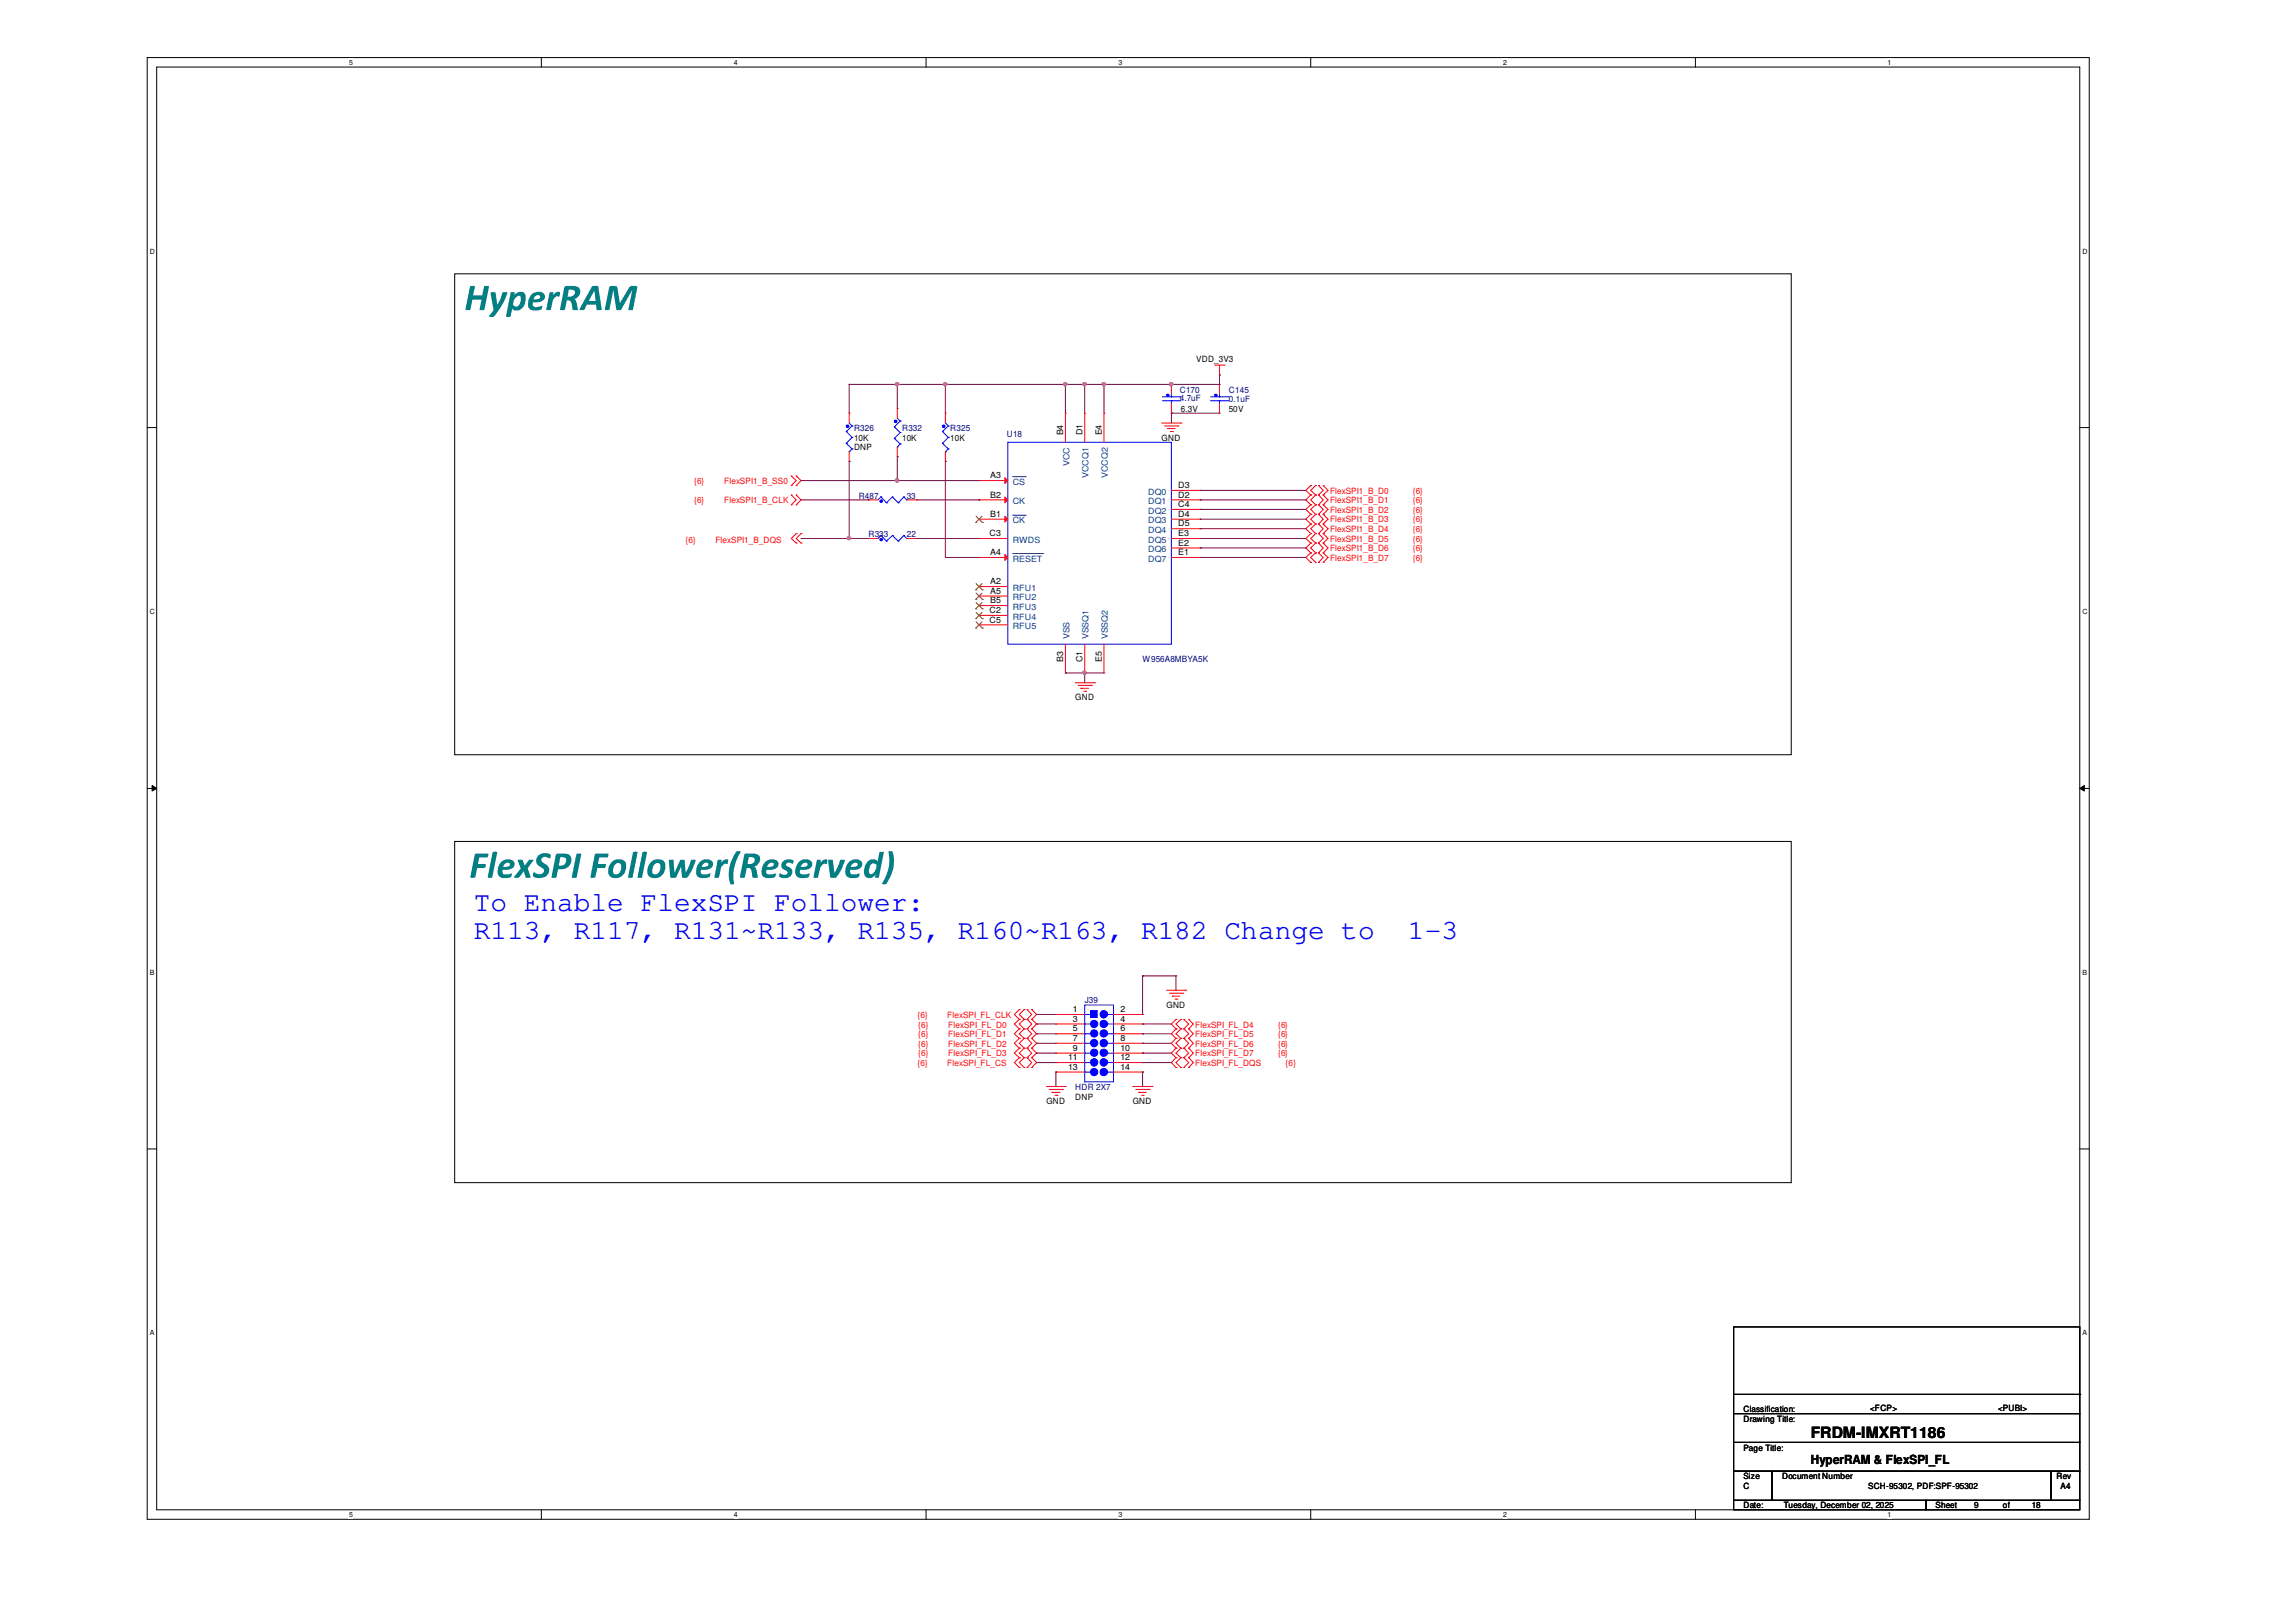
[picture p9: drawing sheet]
<svg xmlns="http://www.w3.org/2000/svg" width="297mm" height="210mm" viewBox="0 0 297 210" stroke-linecap="round" stroke-linejoin="round" font-family="sans-serif">
<defs><g id="words">
<g font-size="3.6" fill="#00f">
<text x="61.3" y="117.9">To Enable FlexSPI Follower:</text>
<text x="61.3" y="121.5">R113, R117, R131~R133, R135, R160~R163, R182 Change to</text>
<text x="182.2" y="121.5">1-3</text>
</g>
<text font-size="2" x="234.4" y="186">FRDM-IMXRT1186</text>
<text font-size="1.6" x="234.4" y="189.4">HyperRAM &amp; FlexSPI_FL</text>
<g font-size="1.1">
<text x="154.8" y="46.8">VDD_3V3</text>
<text x="152.8" y="53.3">6.3V</text>
<text x="159" y="53.3">50V</text>
<text x="110.5" y="57">10K</text>
<text x="110.5" y="58.3">DNP</text>
<text x="116.8" y="57">10K</text>
<text x="123" y="57">10K</text>
<text x="137.6" y="56.3" transform="rotate(-90 137.6 56.3)">B4</text>
<text x="140.1" y="56.3" transform="rotate(-90 140.1 56.3)">D1</text>
<text x="142.6" y="56.3" transform="rotate(-90 142.6 56.3)">E4</text>
<text x="150.3" y="57">GND</text>
<text x="128.1" y="64.4">B2</text>
<text x="128.1" y="61.9">A3</text>
<text x="152.5" y="64.4">D2</text>
<text x="152.5" y="63.2">D3</text>
<text x="152.5" y="65.6">C4</text>
<text x="128.1" y="69.4">C3</text>
<text x="128.1" y="71.8">A4</text>
<text x="128.1" y="66.9">B1</text>
<text x="152.5" y="69.4">E3</text>
<text x="152.5" y="70.6">E2</text>
<text x="152.5" y="71.8">E1</text>
<text x="152.5" y="66.9">D4</text>
<text x="152.5" y="68.1">D5</text>
<text x="128.1" y="76.8">A5</text>
<text x="128.1" y="75.6">A2</text>
<text x="128.1" y="80.6">C5</text>
<text x="128.1" y="79.3">C2</text>
<text x="128.1" y="78.1">B5</text>
<text x="137.6" y="85.6" transform="rotate(-90 137.6 85.6)">B3</text>
<text x="140.1" y="85.7" transform="rotate(-90 140.1 85.7)">C1</text>
<text x="142.6" y="85.6" transform="rotate(-90 142.6 85.6)">E5</text>
<text x="139.2" y="90.6">GND</text>
<text x="138.9" y="131">1</text>
<text x="145" y="131">2</text>
<text x="151" y="130.5">GND</text>
<text x="138.2" y="137.2">11</text>
<text x="138.9" y="132.2">3</text>
<text x="138.9" y="133.5">5</text>
<text x="138.9" y="134.7">7</text>
<text x="138.9" y="136">9</text>
<text x="145" y="132.2">4</text>
<text x="145" y="133.5">6</text>
<text x="145" y="134.7">8</text>
<text x="145" y="136">10</text>
<text x="145" y="137.2">12</text>
<text x="135.4" y="142.9">GND</text>
<text x="138.2" y="138.4">13</text>
<text x="139.2" y="142.3">DNP</text>
<text x="145" y="138.4">14</text>
<text x="146.6" y="142.9">GND</text>
<text x="225.6" y="184">Drawing Title:</text>
<text x="225.6" y="182.8">Classification:</text>
<text x="242" y="182.6">&lt;FCP&gt;</text>
<text x="258.6" y="182.6">&lt;PUBI&gt;</text>
<text x="225.6" y="191.4">Size</text>
<text x="225.6" y="187.7">Page Title:</text>
<text x="230.6" y="191.4">Document Number</text>
<text x="266.2" y="191.4">Rev</text>
<text x="225.6" y="195.2">Date:</text>
<text x="225.6" y="192.7">C</text>
<text x="230.8" y="195.2">Tuesday, December 02, 2025</text>
<text x="241.8" y="192.7">SCH-95302, PDF:SPF-95302</text>
<text x="250.5" y="195.2">Sheet</text>
<text x="255.5" y="195.2">9</text>
<text x="259.2" y="195.2">of</text>
<text x="263" y="195.2">18</text>
<text x="266.7" y="192.7">A4</text>
</g>
<g font-size="1.1" fill="#000080">
<text x="152.7" y="50.8">C170</text>
<text x="152.7" y="51.9">4.7uF</text>
<text x="159" y="50.8">C145</text>
<text x="159" y="52.1">0.1uF</text>
<text x="110.5" y="55.8">R326</text>
<text x="116.8" y="55.8">R332</text>
<text x="123" y="55.8">R325</text>
<text x="130.3" y="56.5">U18</text>
<text x="111.1" y="64.5">R487</text>
<text x="117.4" y="64.5">33</text>
<text x="112.4" y="69.5">R333</text>
<text x="117.4" y="69.5">22</text>
<text x="147.9" y="85.6">W956A8MBYA5K</text>
<text x="140.4" y="129.8">J39</text>
<text x="139.2" y="141.1">HDR 2X7</text>
</g>
<g font-size="1.1" fill="#f00">
<text x="89.8" y="62.7">{6}</text>
<text x="89.8" y="65.1">{6}</text>
<text x="93.7" y="62.7">FlexSPI1_B_SS0</text>
<text x="93.7" y="65.1">FlexSPI1_B_CLK</text>
<text x="172.1" y="63.9">FlexSPI1_B_D0</text>
<text x="172.1" y="65.1">FlexSPI1_B_D1</text>
<text x="182.8" y="63.9">{6}</text>
<text x="182.8" y="65.1">{6}</text>
<text x="88.7" y="70.2">{6}</text>
<text x="92.6" y="70.2">FlexSPI1_B_DQS</text>
<text x="172.1" y="66.4">FlexSPI1_B_D2</text>
<text x="172.1" y="67.6">FlexSPI1_B_D3</text>
<text x="172.1" y="68.9">FlexSPI1_B_D4</text>
<text x="172.1" y="70.1">FlexSPI1_B_D5</text>
<text x="172.1" y="71.3">FlexSPI1_B_D6</text>
<text x="182.8" y="66.4">{6}</text>
<text x="182.8" y="67.6">{6}</text>
<text x="182.8" y="68.9">{6}</text>
<text x="182.8" y="70.1">{6}</text>
<text x="182.8" y="71.3">{6}</text>
<text x="172.1" y="72.6">FlexSPI1_B_D7</text>
<text x="182.8" y="72.6">{6}</text>
<text x="118.7" y="131.7">{6}</text>
<text x="122.6" y="131.7">FlexSPI_FL_CLK</text>
<text x="118.7" y="137.9">{6}</text>
<text x="118.8" y="133">{6}</text>
<text x="118.8" y="134.2">{6}</text>
<text x="118.8" y="135.4">{6}</text>
<text x="118.8" y="136.7">{6}</text>
<text x="122.6" y="137.9">FlexSPI_FL_CS</text>
<text x="122.7" y="133">FlexSPI_FL_D0</text>
<text x="122.7" y="134.2">FlexSPI_FL_D1</text>
<text x="122.7" y="135.4">FlexSPI_FL_D2</text>
<text x="122.7" y="136.7">FlexSPI_FL_D3</text>
<text x="154.7" y="133">FlexSPI_FL_D4</text>
<text x="154.7" y="134.2">FlexSPI_FL_D5</text>
<text x="154.7" y="135.4">FlexSPI_FL_D6</text>
<text x="154.7" y="136.7">FlexSPI_FL_D7</text>
<text x="154.7" y="137.9">FlexSPI_FL_DQS</text>
<text x="165.4" y="133">{6}</text>
<text x="165.4" y="134.2">{6}</text>
<text x="165.4" y="135.4">{6}</text>
<text x="165.4" y="136.7">{6}</text>
<text x="166.4" y="137.9">{6}</text>
</g>
<g font-size="1.1" fill="#004080">
<text x="131.1" y="65.2">CK</text>
<text x="131.1" y="62.7">CS</text>
<text x="138.4" y="60.3" transform="rotate(-90 138.4 60.3)">VCC</text>
<text x="140.9" y="61.8" transform="rotate(-90 140.9 61.8)">VCCQ1</text>
<text x="143.4" y="61.8" transform="rotate(-90 143.4 61.8)">VCCQ2</text>
<text x="148.6" y="65.2">DQ1</text>
<text x="148.6" y="64">DQ0</text>
<text x="131.1" y="70.2">RWDS</text>
<text x="131.1" y="67.7">CK</text>
<text x="148.6" y="70.2">DQ5</text>
<text x="148.6" y="71.5">DQ6</text>
<text x="148.6" y="66.5">DQ2</text>
<text x="148.6" y="67.7">DQ3</text>
<text x="148.6" y="69">DQ4</text>
<text x="131.1" y="72.7">RESET</text>
<text x="131.1" y="77.7">RFU2</text>
<text x="131.1" y="76.5">RFU1</text>
<text x="148.6" y="72.7">DQ7</text>
<text x="131.1" y="81.4">RFU5</text>
<text x="131.1" y="80.2">RFU4</text>
<text x="131.1" y="78.9">RFU3</text>
<text x="138.4" y="82.7" transform="rotate(-90 138.4 82.7)">VSS</text>
<text x="140.9" y="82.7" transform="rotate(-90 140.9 82.7)">VSSQ1</text>
<text x="143.4" y="82.7" transform="rotate(-90 143.4 82.7)">VSSQ2</text>
</g>
<g font-size=".9">
<text x="45.2" y="8.4">5</text>
<text x="95" y="8.4">4</text>
<text x="144.7" y="8.4">3</text>
<text x="194.5" y="8.4">2</text>
<text x="244.3" y="8.4">1</text>
<text x="19.4" y="32.8">D</text>
<text x="269.5" y="32.8">D</text>
<text x="19.4" y="79.5">C</text>
<text x="269.5" y="79.5">C</text>
<text x="19.4" y="126.2">B</text>
<text x="269.5" y="126.2">B</text>
<text x="19.4" y="172.8">A</text>
<text x="269.5" y="172.8">A</text>
<text x="45.2" y="196.3">5</text>
<text x="95" y="196.3">4</text>
<text x="144.7" y="196.3">3</text>
<text x="194.5" y="196.3">2</text>
<text x="244.3" y="196.3">1</text>
</g>
</g></defs>
<path d="M19 7.5h251.4v189.1h-251.4zM20.3 8.7h248.9v186.7h-248.9z" fill="none" stroke="#000" stroke-width=".13"/>
<g fill="#fff">
<path d="M45.1 7.6h.6v1h-.6z"/>
<path d="M45.1 195.5h.6v1h-.6z"/>
</g>
<path d="M70.1 7.5v1.2M70.1 195.4v1.2" fill="none" stroke="#000" stroke-width=".13"/>
<g fill="#fff">
<path d="M95 7.6h.5v1h-.5z"/>
<path d="M95 195.5h.5v1h-.5z"/>
</g>
<path d="M119.8 7.5v1.2M119.8 195.4v1.2" fill="none" stroke="#000" stroke-width=".13"/>
<g fill="#fff">
<path d="M144.7 7.6h.5v1h-.5z"/>
<path d="M144.7 195.5h.5v1h-.5z"/>
</g>
<path d="M169.6 7.5v1.2M169.6 195.4v1.2" fill="none" stroke="#000" stroke-width=".13"/>
<g fill="#fff">
<path d="M194.5 7.6h.5v1h-.5z"/>
<path d="M194.5 195.5h.5v1h-.5z"/>
</g>
<path d="M219.4 7.5v1.2M219.4 195.4v1.2" fill="none" stroke="#000" stroke-width=".13"/>
<g fill="#fff">
<path d="M244.3 7.6h.5v1h-.5z"/>
<path d="M244.3 195.5h.5v1h-.5z"/>
<path d="M19.4 32h.6v1h-.6z"/>
<path d="M269.5 32h.6v1h-.6z"/>
<path d="M19.4 78.7h.6v1h-.6z"/>
<path d="M269.5 78.7h.6v1h-.6z"/>
</g>
<path d="M19 55.3h1.3M269.2 55.3h1.2" fill="none" stroke="#000" stroke-width=".13"/>
<g fill="#fff">
<path d="M19.4 125.3h.6v1.1h-.6z"/>
<path d="M269.5 125.3h.6v1.1h-.6z"/>
</g>
<path d="M19 102h1.3M19.7 101.6l.6 .4-.6 .4zM269.2 102l.5-.4v.8zM269.2 102h1.2" fill="none" stroke="#000" stroke-width=".13"/>
<path d="M19.7 101.6l.6 .4-.6 .4zM269.2 102l.5-.4v.8z" fill="#000"/>
<g fill="#fff">
<path d="M19.4 172h.5v1h-.5z"/>
<path d="M269.5 172h.5v1h-.5z"/>
</g>
<path d="M58.8 35.4h173v62.3h-173zM58.8 108.9h173v44.1h-173zM19 148.7h1.3M269.2 148.7h1.2" fill="none" stroke="#000" stroke-width=".13"/>
<g fill="#008080">
<path d="M60.8 37.1l.7-.1-.3 1.2h1.2l.3-1.2 .6 .1-.7 3h-.5l.2-1.3h-1.2l-.2 1.3h-.7z"/>
<path d="M63.5 37.8h.6v.1l.2 1.5 .5-.7 .2-.8 .6-.1a5.8 5.8 0 0 1-1 2.2l-.7 1h-.6l.6-.9z"/>
<path d="M71.2 37.8h.4v.4a.58 .58 0 0 1 .9-.4l-.1 .3a.19 .19 0 0 1-.1 .3 .19 .19 0 0 1-.2-.1 1.08 1.08 0 0 0-.6 .8l-.2 1h-.6l.4-2.2z"/>
<path d="M78.9 37.1l.6-.1a.37 .37 0 0 1 .4 .4l.3 1.8 1.1-1.8a.51 .51 0 0 1 .5-.4h.5l.2 .2-.6 2.9h-.1h-.5l.5-2.6-1.4 2.6h-.1h-.5l-.4-2.6-.5 2.6h-.6z"/>
<path d="M61.5 110.5l1.6-.1a.33 .33 0 0 1-.1 .6h-1l-.2 .8h1a.38 .38 0 0 1-.1 .5h-.9l-.3 1.2h-.6z"/>
<path d="M63.8 110.3l.3-.1 .3 .1-.7 3.2-.5 .1z"/>
<path d="M67 111.3h.6l.3 .7 .6-.7h.1a.25 .25 0 0 1 .4 0l-.7 1.1 .4 1.1-.1 .1-.6-.1-.2-.8-.6 .9h-.7v-.1l.9-1.1z"/>
<path d="M69.7 110.7a1.08 1.08 0 0 1 1.6 0 .23 .23 0 0 1-.1 .3 .23 .23 0 0 1-.2 0 .49 .49 0 0 0-.7-.1 .49 .49 0 0 0-.2 .6l.1 .1a1.02 1.02 0 0 1 .8 .8 1.02 1.02 0 0 1-.4 1 1.22 1.22 0 0 1-1.6-.1 .26 .26 0 0 1 .1-.4 .26 .26 0 0 1 .3 .1 .6 .6 0 0 0 .7 .1 .6 .6 0 0 0 .3-.5l-.4-.4a.89 .89 0 0 1-.3-1.5z"/>
<path d="M74.6 110.5l.6-.1v.1l-.6 3-.6 .1z"/>
<path d="M77 110.5l1.7-.1a.33 .33 0 0 1-.1 .6h-1l-.2 .8h1a.38 .38 0 0 1-.2 .5h-.9l-.3 1.2h-.6z"/>
<path d="M81.9 110.3l.4-.1 .2 .1-.6 3.2-.6 .1z"/>
<path d="M83.1 110.3l.4-.1 .2 .1-.6 3.2-.6 .1z"/>
<path d="M86.6 111.3h.6l.1 1.6 .8-1.6h.5l.1 1.6 .7-1.6a.52 .52 0 0 1 .6 .1 5.8 5.8 0 0 1-1.1 2.2l-.6-.1-.2-1.4-.6 1.4a.67 .67 0 0 1-.7 0z"/>
<path d="M92.9 111.3h.5l-.1 .4a.58 .58 0 0 1 .9-.4v.2a.25 .25 0 0 1 0 .3 .25 .25 0 0 1-.3 0 1.08 1.08 0 0 0-.6 .7l-.3 1-.5 .1z"/>
<path d="M95.3 110.2h.5a6.4 6.4 0 0 0-.9 3.7l.1 .1a.27 .27 0 0 1-.1 .4 .27 .27 0 0 1-.4 0 4.6 4.6 0 0 1 .8-4.2z"/>
<path d="M101.4 111.4a.9 .9 0 0 1 1.3 .1v.1a.2 .2 0 0 1-.2 .2 .2 .2 0 0 1-.2-.2 .33 .33 0 0 0-.4 0 .33 .33 0 0 0-.1 .4v.1a.77 .77 0 0 1 .8 .8 .77 .77 0 0 1-.9 .7h-.5a.31 .31 0 0 1-.4-.2 .31 .31 0 0 1 .2-.4l.2 .1a.42 .42 0 0 0 .5 .1 .42 .42 0 0 0 .2-.4l-.2-.2a.68 .68 0 0 1-.6-.4 .68 .68 0 0 1 .3-.8z"/>
<path d="M105.8 111.3h.4v.4a.58 .58 0 0 1 .9-.4v.2a.25 .25 0 0 1-.1 .3 .25 .25 0 0 1-.3 0 1.08 1.08 0 0 0-.6 .7l-.2 1-.6 .1z"/>
<path d="M107.2 111.3h.6l.2 1.7 .6-1.2a.49 .49 0 0 1 .2-.5 .49 .49 0 0 1 .5 0 5.2 5.2 0 0 1-1.2 2.3h-.2a.27 .27 0 0 1-.5-.1l-.2-2z"/>
<path d="M115 110.2h.4a4.2 4.2 0 0 1-.8 4.2h-.4a6 6 0 0 0 .8-4.2z"/>
<path d="M66.1 37.8h.5l-.1 .4a.91 .91 0 0 1 1.4-.2 1.7 1.7 0 0 1-.8 2.2 .69 .69 0 0 1-.8-.3l-.2 1a.41 .41 0 0 1-.6 0zM66.8 38.4l-.3 .4-.1 .6a.53 .53 0 0 0 .6 .2 .53 .53 0 0 0 .4-.5v-.4a.32 .32 0 0 0-.1-.4 .32 .32 0 0 0-.5 .1z"/>
<path d="M68.9 38a1.05 1.05 0 0 1 1.6 .3 1.03 1.03 0 0 1-1.3 .8h-.2a.47 .47 0 0 0 .1 .6 .47 .47 0 0 0 .5 0h.3a.15 .15 0 0 1 .2-.1 .15 .15 0 0 1 .1 .1l-.1 .2a1.25 1.25 0 0 1-1.7-.1 1.89 1.89 0 0 1 .5-1.8zM69.3 38.4l-.3 .3a.66 .66 0 0 0 .9-.3 .39 .39 0 0 0-.6 0z"/>
<path d="M73.1 37h1a.82 .82 0 0 1 1 .5 .82 .82 0 0 1-.4 1l-.4 .2 .2 .2 .3 1.1a.62 .62 0 0 1-.7 0l-.1-.7a.53 .53 0 0 0-.6-.4l-.3 1.2h-.6zM73.6 37.5l-.2 .9a.67 .67 0 0 0 1-.7l-.2-.2z"/>
<path d="M76.6 37h.8l.5 2.9a.21 .21 0 0 1-.1 .3 .21 .21 0 0 1-.3-.1h-.3l-.1-.7h-1.2l-.3 .6-.2 .1a.27 .27 0 0 1-.4-.1zM76.9 37.6l-.7 1.3h.9z"/>
<path d="M64.9 111.5a1.06 1.06 0 0 1 1.7 .2 .9 .9 0 0 1-1.1 .9h-.5a.41 .41 0 0 0 .1 .5 .41 .41 0 0 0 .5 .1l.6-.2a.47 .47 0 0 1-.6 .6 .89 .89 0 0 1-1.2-1l.1-.5zM65.3 111.8l-.2 .4a.69 .69 0 0 0 .9-.4 .39 .39 0 0 0-.7 0z"/>
<path d="M72.1 110.5l.8-.1a.89 .89 0 0 1 1 .5 .89 .89 0 0 1-.2 1 1.49 1.49 0 0 1-1.5 .6l-.2 1-.6 .1 .5-2.9zM72.5 110.9l-.2 1.1a.78 .78 0 0 0 .9-.4 .43 .43 0 0 0 .1-.5 .43 .43 0 0 0-.5-.2z"/>
<path d="M79.1 111.6a1.28 1.28 0 0 1 1.8-.1 1.41 1.41 0 0 1-.3 1.7 1.41 1.41 0 0 1-1.6 .2 1.48 1.48 0 0 1 .1-1.8zM79.6 111.8l-.1 .2a.76 .76 0 0 0 .1 1.2 .92 .92 0 0 0 .7-1.4 .46 .46 0 0 0-.7 0z"/>
<path d="M84.2 111.6a1.28 1.28 0 0 1 1.8-.1 1.41 1.41 0 0 1-.3 1.7 1.41 1.41 0 0 1-1.7 .2 1.28 1.28 0 0 1 0-1.5zM84.7 111.8l-.2 .6a.48 .48 0 0 0-.1 .6 .48 .48 0 0 0 .6 .1 1.08 1.08 0 0 0 .4-1.4h-.4z"/>
<path d="M90.6 111.5a1.06 1.06 0 0 1 1.7 .2 1.03 1.03 0 0 1-1.4 .9h-.2a.43 .43 0 0 0 .1 .4 .43 .43 0 0 0 .5 .2l.6-.2a.4 .4 0 0 1-.1 .5 .4 .4 0 0 1-.4 .1 1.21 1.21 0 0 1-1.3-.4 1.89 1.89 0 0 1 .5-1.7zM91 111.8l-.2 .4a.73 .73 0 0 0 .9-.4 .39 .39 0 0 0-.7 0z"/>
<path d="M96.4 110.5l1-.1a.79 .79 0 0 1 .9 .5 .79 .79 0 0 1-.2 .9l-.5 .3 .2 .2 .3 1.2a.66 .66 0 0 1-.7 0l-.1-.7a.53 .53 0 0 0-.7-.5l-.2 1.2-.6 .1zM96.9 110.9l-.2 .9a.66 .66 0 0 0 1-.5 .37 .37 0 0 0-.5-.4z"/>
<path d="M99.1 111.5a1.06 1.06 0 0 1 1.6 .2 1.03 1.03 0 0 1-1.3 .9h-.2a.43 .43 0 0 0 .1 .4 .43 .43 0 0 0 .4 .2l.5-.2a.28 .28 0 0 1 .2 .4 .28 .28 0 0 1-.3 .2h-.1a1.58 1.58 0 0 1-1.3-.3 1.79 1.79 0 0 1 .4-1.8zM99.5 111.8l-.2 .4a.73 .73 0 0 0 .9-.4 .39 .39 0 0 0-.7 0z"/>
<path d="M103.5 111.5a1.06 1.06 0 0 1 1.6 .2 .9 .9 0 0 1-1.1 .9h-.5a.43 .43 0 0 0 .1 .4 .43 .43 0 0 0 .5 .2l.6-.2a.47 .47 0 0 1-.6 .6 .93 .93 0 0 1-1.2-.6 1.8 1.8 0 0 1 .6-1.5zM103.8 111.8l-.2 .4a.69 .69 0 0 0 .9-.4 .39 .39 0 0 0-.7 0z"/>
<path d="M109.9 111.5a1.06 1.06 0 0 1 1.7 .2 .9 .9 0 0 1-1.1 .9h-.5a.41 .41 0 0 0 .1 .5 .41 .41 0 0 0 .5 .1l.6-.2a.47 .47 0 0 1-.6 .6 .9 .9 0 0 1-1.2-1l.1-.5zM110.3 111.8l-.2 .4a.69 .69 0 0 0 .9-.4 .39 .39 0 0 0-.7 0z"/>
<path d="M112.3 111.5a.83 .83 0 0 1 1.3 0l.2-1.2 .1-.1 .5 .1-.7 3.3h-.5l.1-.4a.84 .84 0 0 1-1.4 .1v-.1a1.9 1.9 0 0 1 .4-1.7zM112.7 111.9l-.2 .3a.87 .87 0 0 0 .1 .9 .78 .78 0 0 0 .8-.8l.1-.3a.45 .45 0 0 0-.8-.1z"/>
</g>
<g fill="none" stroke="#f00" stroke-width=".13">
<path d="M150.3 54.7h2.5M150.7 55.1h1.7M151.1 55.5h.1M151.1 55.5h1M151.5 55.8h.2M151.7 55.8h.1M152.4 55.1h.1M152.8 54.7h.1M157.2 47.2h1.2M157.8 48.5h.1M157.8 47.2v1.3M158.4 47.2h.1"/>
<path d="M102.4 62.8h.1M102.4 61.6h.1M102.4 65.3h.1M102.4 64.1h.1M102.4 61.6l.6 .6-.6 .6M102.4 64.1l.6 .6-.6 .6M103 61.6h.1M103 62.8h.1M103 64.1h.1M103 65.3h.1M103 70.3h.1M103 69h.1"/>
<path d="M103 61.6l.7 .6-.7 .6M103 64.1l.7 .6-.7 .6M103 69l-.6 .7 .6 .6M103.7 70.3h.1M103.7 69h.1M103.7 69l-.7 .7 .7 .6M169.6 62.8h.1M169.6 64.1h.1M169.6 65.3h.1M169.6 66.5h.1M169.6 67.8h.1M169.6 69h.1"/>
<path d="M169.6 70.3h.1M169.6 71.5h.1M169.6 72.8h.1M169.6 62.8l-.6 .7 .6 .6M169.6 64.1l-.6 .6 .6 .6M169.6 65.3l-.6 .6 .6 .6M169.6 66.5l-.6 .7 .6 .6M169.6 67.8l-.6 .6 .6 .6M169.6 69l-.6 .7 .6 .6M169.6 70.3l-.6 .6 .6 .6M169.6 71.5l-.6 .6 .6 .7M170.3 64.1h.1"/>
<path d="M170.3 62.8h.1M170.3 65.3h.1M170.3 66.5h.1M170.3 67.8h.1M170.3 69h.1M170.3 70.3h.1M170.3 71.5h.1M170.3 72.8h.1M170.3 62.8l-.7 .7 .7 .6M170.3 64.1l-.7 .6 .7 .6M170.3 65.3l-.7 .6 .7 .6M170.3 66.5l-.7 .7 .7 .6"/>
<path d="M170.3 67.8l-.7 .6 .7 .6M170.3 69l-.7 .7 .7 .6M170.3 70.3l-.7 .6 .7 .6M170.3 71.5l-.7 .6 .7 .7M170.6 64.1h.1M170.6 62.8h.1M170.6 65.3h.1M170.6 66.5h.1M170.6 67.8h.1M170.6 69h.1M170.6 70.3h.1M170.6 71.5h.1"/>
<path d="M170.6 72.8h.1M170.6 62.8l.6 .7-.6 .6M170.6 64.1l.6 .6-.6 .6M170.6 65.3l.6 .6-.6 .6M170.6 66.5l.6 .7-.6 .6M170.6 67.8l.6 .6-.6 .6M170.6 69l.6 .7-.6 .6M170.6 70.3l.6 .6-.6 .6M170.6 71.5l.6 .6-.6 .7M171.2 62.8h.1M171.2 64.1h.1M171.2 65.3h.1"/>
<path d="M171.2 66.5h.1M171.2 67.8h.1M171.2 69h.1M171.2 70.3h.1M171.2 71.5h.1M171.2 72.8h.1M171.2 62.8l.7 .7-.7 .6M171.2 64.1l.7 .6-.7 .6M171.2 65.3l.7 .6-.7 .6M171.2 66.5l.7 .7-.7 .6M171.2 67.8l.7 .6-.7 .6M171.2 69l.7 .7-.7 .6"/>
<path d="M171.2 70.3l.7 .6-.7 .6M171.2 71.5l.7 .6-.7 .7M139.1 88.3h2.5M139.5 88.7h1.8M139.9 89.1h.1M139.9 89.1h1M140.3 89.5h.2M140.5 89.5h.1M141.3 88.7h.1M141.6 88.3h.1M131.9 136.9h.1M131.9 138.1h.1"/>
<path d="M131.9 130.6h.1M131.9 131.9h.1M131.9 133.1h.1M131.9 134.4h.1M131.9 135.6h.1M131.9 136.9l-.6 .6 .6 .6M131.9 130.6l-.6 .7 .6 .6M131.9 131.9l-.6 .6 .6 .6M131.9 133.1l-.6 .7 .6 .6M131.9 134.4l-.6 .6 .6 .6M131.9 135.6l-.6 .7 .6 .6M132.5 138.1h.1"/>
<path d="M132.5 136.9h.1M132.5 131.9h.1M132.5 130.6h.1M132.5 133.1h.1M132.5 134.4h.1M132.5 135.6h.1M132.5 136.9l-.6 .6 .6 .6M132.5 130.6l-.6 .7 .6 .6M132.5 131.9l-.6 .6 .6 .6M132.5 133.1l-.6 .7 .6 .6M132.5 134.4l-.6 .6 .6 .6M132.5 135.6l-.6 .7 .6 .6"/>
<path d="M132.9 138.1h.1M132.9 136.9h.1M132.9 131.9h.1M132.9 130.6h.1M132.9 133.1h.1M132.9 134.4h.1M132.9 135.6h.1M132.9 136.9l.6 .6-.6 .6M132.9 130.6l.6 .7-.6 .6M132.9 131.9l.6 .6-.6 .6M132.9 133.1l.6 .7-.6 .6M132.9 134.4l.6 .6-.6 .6"/>
<path d="M132.9 135.6l.6 .7-.6 .6M133.5 136.9h.1M133.5 138.1h.1M133.5 130.6h.1M133.5 131.9h.1M133.5 133.1h.1M133.5 134.4h.1M133.5 135.6h.1M133.5 136.9l.7 .6-.7 .6M133.5 130.6l.7 .7-.7 .6M133.5 131.9l.7 .6-.7 .6M133.5 133.1l.7 .7-.7 .6"/>
<path d="M133.5 134.4l.7 .6-.7 .6M133.5 135.6l.7 .7-.7 .6M151 128.1h2.5M151.3 128.5h1.8M151.7 128.9h.1M151.7 128.9h1M152.1 129.3h.2M152.2 131.9h.1M152.2 133.1h.1M152.2 134.4h.1M152.2 135.6h.1M152.2 136.9h.1"/>
<path d="M152.2 138.1h.1M152.2 131.9l-.6 .6 .6 .6M152.2 133.1l-.6 .7 .6 .6M152.2 134.4l-.6 .6 .6 .6M152.2 135.6l-.6 .7 .6 .6M152.2 136.9l-.6 .6 .6 .6M152.3 129.3h.1M152.8 133.1h.1M152.8 131.9h.1M152.8 134.4h.1M152.8 135.6h.1M152.8 136.9h.1"/>
<path d="M152.8 138.1h.1M152.8 131.9l-.6 .6 .6 .6M152.8 133.1l-.6 .7 .6 .6M152.8 134.4l-.6 .6 .6 .6M152.8 135.6l-.6 .7 .6 .6M152.8 136.9l-.6 .6 .6 .6M153.1 128.5h.1M153.2 133.1h.1M153.2 131.9h.1M153.2 134.4h.1M153.2 135.6h.1M153.2 136.9h.1"/>
<path d="M153.2 138.1h.1M153.2 131.9l.6 .6-.6 .6M153.2 133.1l.6 .7-.6 .6M153.2 134.4l.6 .6-.6 .6M153.2 135.6l.6 .7-.6 .6M153.2 136.9l.6 .6-.6 .6M153.5 128.1h.1M153.8 131.9h.1M153.8 133.1h.1M153.8 134.4h.1M153.8 135.6h.1M153.8 136.9h.1"/>
<path d="M153.8 138.1h.1M153.8 131.9l.6 .6-.6 .6M153.8 133.1l.6 .7-.6 .6M153.8 134.4l.6 .6-.6 .6M153.8 135.6l.6 .7-.6 .6M153.8 136.9l.6 .6-.6 .6M135.4 140.6h2.5M135.8 141h1.7M136.1 141.4h.1M136.1 141.4h1.1M136.5 141.7h.3M136.8 141.7h.1"/>
<path d="M137.5 141h.1M137.9 140.6h.1M146.6 140.6h2.5M147 141h1.7M147.4 141.4h.1M147.4 141.4h.9M147.7 141.7h.3M148 141.7h.1M148.7 141h.1M149.1 140.6h.1"/>
</g>
<path d="M224.4 171.7h44.8v11.2h-44.8zM224.4 182.9h44.8v3.7h-44.8zM224.4 186.6h44.8v3.8h-44.8zM224.4 190.4h4.9v3.7h-4.9zM224.4 194.1h24.9v1.3h-24.9zM224.4 180.4h44.8M229.3 190.4h36.1v3.7h-36.1zM249.3 194.1h19.9v1.3h-19.9zM265.4 190.4h3.8v3.7h-3.8zM269.2 180.4h.1" fill="none" stroke="#000" stroke-width=".13"/>
<path d="M115.7 55.2h.1M115.7 56.7h.1M115.7 55.2l.8 .8M115.7 56.7l.8 .7M116.1 57.8h.1M116.1 54.1l.4 .4M116.5 54.5h.1M116.5 56h.1M116.5 57.4h.1M116.5 54.5l-.8 .7M116.5 56l-.8 .7M116.5 57.4l-.4 .4" fill="none" stroke="#00f" stroke-width=".13"/>
<path d="M115.8 54.4h.2v.2h-.2z" fill-rule="evenodd" fill="#00f"/>
<path d="M115.8 54.4h.2v.2h-.2zM130.4 57.2h21.2v26.2h-21.2z" fill="none" stroke="#00f" stroke-width=".13"/>
<path d="M116.1 52.9h.1M116.1 59.1h.1M116.1 52.9v1.2M116.1 57.8v1.3" fill="none" stroke="#f00" stroke-width=".13"/>
<path d="M130 71.8l.4 .3-.4 .4z" fill="#f00"/>
<path d="M126.7 72.1h.1M126.7 69.7h.1M126.7 72.1h3.7M126.7 69.7h3.7M130 71.8l.4 .3-.4 .4z" fill="none" stroke="#f00" stroke-width=".13"/>
<path d="M131.1 71.6h3.8M134.9 71.6h.1" fill="none" stroke="#004080" stroke-width=".13"/>
<path d="M130 66.8l.4 .4-.4 .4z" fill="#f00"/>
<g fill="none" stroke="#f00" stroke-width=".13">
<path d="M126.7 67.2h.1M126.7 79.6h.1M126.7 78.4h.1M126.7 67.2h3.7M126.7 79.6h3.7M126.7 78.4h3.7M130 66.8l.4 .4-.4 .4zM151.6 69.7h3.7M151.6 70.9h3.7M151.6 72.1h3.7M155.3 69.7h.1M155.3 70.9h.1"/>
<path d="M155.3 72.1h.1M126.7 80.9h.1M126.7 80.9h3.7"/>
</g>
<g fill="none" stroke="#804000" stroke-width=".13">
<path d="M126.3 67.6h.1M126.3 78.8h.1M126.3 66.8l.8 .8M126.3 79.2l.8 .9M126.3 78l.8 .8M127.1 66.8l-.8 .8M127.1 79.2l-.8 .9M127.1 78l-.8 .8M127.1 67.6h.1M127.1 78.8h.1M126.3 81.3h.1M126.3 80.1h.1"/>
<path d="M126.3 80.5l.8 .8M127.1 80.5l-.8 .8M127.1 81.3h.1M127.1 80.1h.1"/>
</g>
<path d="M131.1 66.7h1.6M132.7 66.7h.1" fill="none" stroke="#004080" stroke-width=".13"/>
<path d="M130 64.3l.4 .4-.4 .4z" fill="#f00"/>
<path d="M137.9 53.5h.1M137.9 53.5v3.7M140.4 53.5h.1M140.4 53.5v3.7M126.7 64.7h.1M126.7 64.7h3.7M130 64.3l.4 .4-.4 .4zM137.9 87.1h.1M137.9 83.4v3.7M142.9 87.1h.1M142.9 83.4v3.7" fill="none" stroke="#f00" stroke-width=".13"/>
<path d="M130 61.8l.4 .4-.4 .4z" fill="#f00"/>
<g fill="none" stroke="#f00" stroke-width=".13">
<path d="M142.9 53.5h.1M142.9 53.5v3.7M126.7 62.2h.1M126.7 77.1h.1M126.7 75.9h.1M126.7 62.2h3.7M126.7 77.1h3.7M126.7 75.9h3.7M130 61.8l.4 .4-.4 .4zM151.6 64.7h3.7M151.6 63.5h3.7M151.6 65.9h3.7"/>
<path d="M151.6 67.2h3.7M151.6 68.4h3.7M155.3 64.7h.1M155.3 63.5h.1M155.3 65.9h.1M155.3 67.2h.1M155.3 68.4h.1M140.4 87.1h.1M140.4 83.4v3.7"/>
</g>
<path d="M131.1 61.7h1.6M132.7 61.7h.1" fill="none" stroke="#004080" stroke-width=".13"/>
<path d="M126.3 77.6h.1M126.3 76.3h.1M126.3 76.8l.8 .8M126.3 75.5l.8 .8M127.1 76.8l-.8 .8M127.1 75.5l-.8 .8M127.1 77.6h.1M127.1 76.3h.1" fill="none" stroke="#804000" stroke-width=".13"/>
<path d="M114 69.3h.1M114 69.3l-.4 .4M114 69.3l.7 .7M114.7 70h.1M115.5 69.3h.1M115.5 69.3l-.8 .7M115.5 69.3l.7 .7M116.2 70h.1M117 69.3h.1M117 69.3l-.8 .7M117 69.3l.3 .4M117.3 69.7h.1" fill="none" stroke="#00f" stroke-width=".13"/>
<path d="M113.9 69.7h.3v.2h-.3z" fill-rule="evenodd" fill="#00f"/>
<g fill="none" stroke="#00f" stroke-width=".13">
<path d="M113.9 69.7h.3v.2h-.3zM114 64.3h.1M114 64.3l-.4 .4M114 64.3l.7 .8M114.7 65.1h.1M115.5 64.3h.1M115.5 64.3l-.8 .8M115.5 64.3l.7 .8M116.2 65.1h.1M117 64.3h.1M117 64.3l-.8 .8M117 64.3l.3 .4"/>
<path d="M117.3 64.7h.1"/>
</g>
<path d="M112.4 69.7h.1M112.4 69.7h1.2M117.3 69.7h1.3M118.6 69.7h.1" fill="none" stroke="#f00" stroke-width=".13"/>
<path d="M113.9 64.7h.3v.3h-.3z" fill-rule="evenodd" fill="#00f"/>
<g fill="none" stroke="#00f" stroke-width=".13">
<path d="M113.9 64.7h.3v.3h-.3zM140.4 130h3.7v10h-3.7zM140.4 131.3h.1M140.4 132.5h.1M140.4 133.8h.1M140.4 135h.1M140.4 136.3h.1M140.4 137.5h.1M140.4 138.7h.1M140.4 131.3h1.2M140.4 132.5h1.2M140.4 133.8h1.2"/>
<path d="M140.4 135h1.2M140.4 136.3h1.2M140.4 137.5h1.2M140.4 138.7h1.2M142.9 138.7h.1M142.9 137.5h.1M142.9 136.3h.1M142.9 135h.1M142.9 133.8h.1M142.9 132.5h.1M142.9 131.3h.1M142.9 131.3h1.2"/>
<path d="M142.9 132.5h1.2M142.9 133.8h1.2M142.9 135h1.2M142.9 136.3h1.2M142.9 137.5h1.2M142.9 138.7h1.2"/>
</g>
<path d="M112.4 64.7h.1M112.4 64.7h1.2M117.3 64.7h1.3M118.6 64.7h.1" fill="none" stroke="#f00" stroke-width=".13"/>
<path d="M141.1 130.8h.9v.9h-.9z" fill="#00f"/>
<path d="M141.1 130.8h.9v.9h-.9z" fill="none" stroke="#00f" stroke-width=".13"/>
<circle cx="142.9" cy="131.2" r=".49" fill="#00f"/>
<circle cx="142.9" cy="131.2" r=".49" fill="none" stroke="#00f" stroke-width=".13"/>
<circle cx="141.6" cy="132.5" r=".47" fill="#00f"/>
<circle cx="141.6" cy="132.5" r=".47" fill="none" stroke="#00f" stroke-width=".13"/>
<circle cx="142.9" cy="132.5" r=".48" fill="#00f"/>
<circle cx="142.9" cy="132.5" r=".48" fill="none" stroke="#00f" stroke-width=".13"/>
<circle cx="141.6" cy="133.7" r=".47" fill="#00f"/>
<circle cx="141.6" cy="133.7" r=".47" fill="none" stroke="#00f" stroke-width=".13"/>
<circle cx="142.9" cy="133.7" r=".48" fill="#00f"/>
<circle cx="142.9" cy="133.7" r=".48" fill="none" stroke="#00f" stroke-width=".13"/>
<circle cx="141.6" cy="135" r=".48" fill="#00f"/>
<circle cx="141.6" cy="135" r=".48" fill="none" stroke="#00f" stroke-width=".13"/>
<circle cx="142.9" cy="135" r=".49" fill="#00f"/>
<circle cx="142.9" cy="135" r=".49" fill="none" stroke="#00f" stroke-width=".13"/>
<circle cx="141.6" cy="136.2" r=".47" fill="#00f"/>
<circle cx="141.6" cy="136.2" r=".47" fill="none" stroke="#00f" stroke-width=".13"/>
<circle cx="142.9" cy="136.2" r=".48" fill="#00f"/>
<circle cx="142.9" cy="136.2" r=".48" fill="none" stroke="#00f" stroke-width=".13"/>
<circle cx="141.6" cy="137.5" r=".48" fill="#00f"/>
<circle cx="141.6" cy="137.5" r=".48" fill="none" stroke="#00f" stroke-width=".13"/>
<circle cx="142.9" cy="137.5" r=".49" fill="#00f"/>
<circle cx="142.9" cy="137.5" r=".49" fill="none" stroke="#00f" stroke-width=".13"/>
<circle cx="141.6" cy="138.7" r=".47" fill="#00f"/>
<circle cx="141.6" cy="138.7" r=".47" fill="none" stroke="#00f" stroke-width=".13"/>
<circle cx="142.9" cy="138.7" r=".48" fill="#00f"/>
<g fill="none" stroke="#00f" stroke-width=".13">
<path d="M150.5 51.9h2.2M150.5 51.4h2.2M151.6 51.9h.1M151.6 51.9v.3M152.7 51.9h.1M152.7 51.4h.1"/>
<circle cx="142.9" cy="138.7" r=".48"/>
</g>
<g fill="none" stroke="#f00" stroke-width=".13">
<path d="M136.7 131.3h.1M136.7 132.5h.1M136.7 133.8h.1M136.7 135h.1M136.7 136.3h.1M136.7 137.5h.1M136.7 138.7h.1M136.7 131.3h3.7M136.7 132.5h3.7M136.7 133.8h3.7M136.7 135h3.7M136.7 136.3h3.7"/>
<path d="M136.7 137.5h3.7M136.7 138.7h3.7M144.1 131.3h3.8M144.1 132.5h3.8M144.1 133.8h3.8M144.1 135h3.8M144.1 136.3h3.8M144.1 137.5h3.8M144.1 138.7h3.8M147.9 131.3h.1M147.9 132.5h.1M147.9 133.8h.1"/>
<path d="M147.9 135h.1M147.9 136.3h.1M147.9 137.5h.1M147.9 138.7h.1"/>
</g>
<path d="M151 51h.2v.3h-.2z" fill-rule="evenodd" fill="#00f"/>
<g fill="none" stroke="#00f" stroke-width=".13">
<path d="M109.5 55.8h.1M109.5 57.4h.1M109.5 55.8l.8 .8M109.5 57.4l.8 .7M109.9 58.5h.1M109.9 54.7l.4 .4M110.3 55.1h.1M110.3 56.6h.1M110.3 58.1h.1M110.3 55.1l-.8 .7M110.3 56.6l-.8 .8M110.3 58.1l-.4 .4"/>
<path d="M151 51h.2v.3h-.2zM151.6 51.4h.1M151.6 51v.4"/>
</g>
<path d="M151.6 49.7h.1M151.6 53.5h.1M151.6 49.7v1.3M151.6 52.2v1.3" fill="none" stroke="#f00" stroke-width=".13"/>
<path d="M109.6 55h.2v.3h-.2z" fill-rule="evenodd" fill="#00f"/>
<path d="M109.6 55h.2v.3h-.2zM156.7 51.9h2.2M156.7 51.4h2.2M157.8 51.9h.1M157.8 51.9v.3M158.9 51.9h.1M158.9 51.4h.1" fill="none" stroke="#00f" stroke-width=".13"/>
<path d="M109.9 53.5h.1M109.9 59.7h.1M109.9 53.5v1.2M109.9 58.5v1.2" fill="none" stroke="#f00" stroke-width=".13"/>
<path d="M157.2 51h.3v.3h-.3z" fill-rule="evenodd" fill="#00f"/>
<g fill="none" stroke="#00f" stroke-width=".13">
<path d="M122 55.8h.1M122 57.4h.1M122 55.8l.7 .8M122 57.4l.7 .7M122.3 58.5h.1M122.3 54.7l.4 .4M122.7 55.1h.1M122.7 56.6h.1M122.7 58.1h.1M122.7 55.1l-.7 .7M122.7 56.6l-.7 .8M122.7 58.1l-.4 .4"/>
<path d="M157.2 51h.3v.3h-.3zM157.8 51.4h.1M157.8 51v.4"/>
</g>
<path d="M157.8 49.7h.1M157.8 53.5h.1M157.8 49.7v1.3M157.8 52.2v1.3" fill="none" stroke="#f00" stroke-width=".13"/>
<path d="M122 55h.2v.3h-.2z" fill-rule="evenodd" fill="#00f"/>
<path d="M122 55h.2v.3h-.2z" fill="none" stroke="#00f" stroke-width=".13"/>
<path d="M122.3 53.5h.1M122.3 59.7h.1M122.3 53.5v1.2M122.3 58.5v1.2" fill="none" stroke="#f00" stroke-width=".13"/>
<g fill="none" stroke="#800040" stroke-width=".13">
<path d="M103.7 62.2h.1M103.7 62.2h12.4M155.3 63.5h.1M155.3 64.7h.1M155.3 65.9h.1M155.3 67.2h.1M155.3 68.4h.1M155.3 69.7h.1M155.3 70.9h.1M155.3 72.1h.1M155.3 63.5h13.7M155.3 64.7h13.7"/>
<path d="M155.3 65.9h13.7M155.3 67.2h13.7M155.3 68.4h13.7M155.3 69.7h13.7M155.3 70.9h13.7M155.3 72.1h13.7"/>
</g>
<path d="M115.9 62h.4v.1v.2l-.2 .1-.2-.1z" fill-rule="evenodd" fill="#f0f"/>
<path d="M115.9 62h.4v.1v.2l-.2 .1-.2-.1z" fill="none" stroke="#f0f" stroke-width=".13"/>
<path d="M122.3 59.7h.1M122.3 59.7v12.4M103.7 64.7h8.7M112.4 64.7h.1M118.6 69.7h.1M118.6 69.7h8.1M122.3 72.1h.1M122.3 72.1h4.4M137.9 87.1h.1M137.9 87.1h2.5M140.4 87.1h.1M140.4 87.1v1.2" fill="none" stroke="#800040" stroke-width=".13"/>
<path d="M140.2 86.9h.3l.1 .1-.1 .2-.2 .1-.1-.1z" fill-rule="evenodd" fill="#f0f"/>
<path d="M140.2 86.9h.3l.1 .1-.1 .2-.2 .1-.1-.1z" fill="none" stroke="#f0f" stroke-width=".13"/>
<g fill="none" stroke="#800040" stroke-width=".13">
<path d="M137.9 49.7h.1M137.9 49.7h2.5M137.9 49.7v3.8M140.4 49.7h.1M140.4 49.7v3.8M151.6 49.7h.1M151.6 53.5h.1M151.6 53.5h6.2M151.6 53.5v1.2M157.8 48.5h.1M157.8 48.5v1.2h-6.2M140.4 87.1h.1"/>
<path d="M140.4 87.1h2.5"/>
</g>
<path d="M140.2 49.5h.3l.1 .2-.1 .2-.2 .1-.1-.1z" fill-rule="evenodd" fill="#f0f"/>
<path d="M140.2 49.5h.3l.1 .2-.1 .2-.2 .1-.1-.1z" fill="none" stroke="#f0f" stroke-width=".13"/>
<path d="M142.9 49.7h.1M142.9 49.7v3.8M142.9 49.7h8.7" fill="none" stroke="#800040" stroke-width=".13"/>
<path d="M151.4 49.5h.3l.1 .2-.1 .2-.1 .1-.2-.1z" fill-rule="evenodd" fill="#f0f"/>
<path d="M151.4 49.5h.3l.1 .2-.1 .2-.1 .1-.2-.1z" fill="none" stroke="#f0f" stroke-width=".13"/>
<path d="M142.7 49.5h.3l.1 .2-.1 .2-.2 .1-.1-.1z" fill-rule="evenodd" fill="#f0f"/>
<path d="M142.7 49.5h.3l.1 .2-.1 .2-.2 .1-.1-.1z" fill="none" stroke="#f0f" stroke-width=".13"/>
<g fill="none" stroke="#800040" stroke-width=".13">
<path d="M109.9 49.7h.1M109.9 49.7h12.4M116.1 59.1h.1M116.1 49.7h.1M116.1 49.7v3.2M116.1 59.1v3.1M140.4 49.7h.1M140.4 49.7h2.5M103.7 69.7h.1M103.7 69.7h8.7M109.9 69.7h.1M116.1 62.2h.1"/>
<path d="M116.1 62.2h10.6M134.2 131.3h.1M134.2 132.5h.1M134.2 133.8h.1M134.2 135h.1M134.2 136.3h.1M134.2 137.5h.1M134.2 131.3h2.5M134.2 132.5h2.5M134.2 133.8h2.5M134.2 135h2.5M134.2 136.3h2.5"/>
<path d="M134.2 137.5h2.5M136.7 138.7h.1M136.7 138.7v1.9M147.9 138.7h.1M147.9 132.5h.1M147.9 133.8h.1M147.9 135h.1M147.9 136.3h.1M147.9 137.5h.1M147.9 126.3h.1M147.9 126.3v5M147.9 138.7v1.9"/>
<path d="M147.9 132.5h3.7M147.9 133.8h3.7M147.9 135h3.7M147.9 136.3h3.7M147.9 137.5h3.7M147.9 126.3h4.3M152.2 126.3h.1M152.2 126.3v1.8"/>
</g>
<path d="M115.9 49.5h.4v.2v.2l-.2 .1-.2-.1z" fill-rule="evenodd" fill="#f0f"/>
<path d="M115.9 49.5h.4v.2v.2l-.2 .1-.2-.1z" fill="none" stroke="#f0f" stroke-width=".13"/>
<path d="M109.9 59.7h.1M109.9 59.7v10" fill="none" stroke="#800040" stroke-width=".13"/>
<path d="M109.7 69.5h.3l.1 .1-.1 .2-.1 .1-.2-.1z" fill-rule="evenodd" fill="#f0f"/>
<path d="M109.7 69.5h.3l.1 .1-.1 .2-.1 .1-.2-.1z" fill="none" stroke="#f0f" stroke-width=".13"/>
<path d="M109.9 49.7h.1M109.9 49.7v3.8M122.3 49.7h.1M122.3 49.7v3.8M122.3 49.7h15.6" fill="none" stroke="#800040" stroke-width=".13"/>
<path d="M137.7 49.5h.3l.1 .2-.1 .2-.2 .1-.1-.1z" fill-rule="evenodd" fill="#f0f"/>
<path d="M137.7 49.5h.3l.1 .2-.1 .2-.2 .1-.1-.1z" fill="none" stroke="#f0f" stroke-width=".13"/>
<path d="M122.1 49.5h.4l.1 .2-.1 .2-.2 .1-.2-.1z" fill-rule="evenodd" fill="#f0f"/>
<path d="M122.1 49.5h.4l.1 .2-.1 .2-.2 .1-.2-.1z" fill="none" stroke="#f0f" stroke-width=".13"/>
<path d="M118.6 64.7h8.1M126.7 64.7h.1" fill="none" stroke="#800040" stroke-width=".13"/>
<path d="M115.9 62h.4v.1v.2l-.2 .1-.2-.1z" fill-rule="evenodd" fill="#f0f"/>
<path d="M115.9 62h.4v.1v.2l-.2 .1-.2-.1z" fill="none" stroke="#f0f" stroke-width=".13"/>
<path d="M140.2 86.9h.3l.1 .1-.1 .2-.2 .1-.1-.1z" fill-rule="evenodd" fill="#f0f"/>
<path d="M140.2 86.9h.3l.1 .1-.1 .2-.2 .1-.1-.1z" fill="none" stroke="#f0f" stroke-width=".13"/>
<path d="M140.2 49.5h.3l.1 .2-.1 .2-.2 .1-.1-.1z" fill-rule="evenodd" fill="#f0f"/>
<path d="M140.2 49.5h.3l.1 .2-.1 .2-.2 .1-.1-.1z" fill="none" stroke="#f0f" stroke-width=".13"/>
<path d="M151.4 49.5h.3l.1 .2-.1 .2-.1 .1-.2-.1z" fill-rule="evenodd" fill="#f0f"/>
<path d="M151.4 49.5h.3l.1 .2-.1 .2-.1 .1-.2-.1z" fill="none" stroke="#f0f" stroke-width=".13"/>
<path d="M142.7 49.5h.3l.1 .2-.1 .2-.2 .1-.1-.1z" fill-rule="evenodd" fill="#f0f"/>
<path d="M142.7 49.5h.3l.1 .2-.1 .2-.2 .1-.1-.1z" fill="none" stroke="#f0f" stroke-width=".13"/>
<path d="M115.9 49.5h.4v.2v.2l-.2 .1-.2-.1z" fill-rule="evenodd" fill="#f0f"/>
<path d="M115.9 49.5h.4v.2v.2l-.2 .1-.2-.1z" fill="none" stroke="#f0f" stroke-width=".13"/>
<path d="M109.7 69.5h.3l.1 .1-.1 .2-.1 .1-.2-.1z" fill-rule="evenodd" fill="#f0f"/>
<path d="M109.7 69.5h.3l.1 .1-.1 .2-.1 .1-.2-.1z" fill="none" stroke="#f0f" stroke-width=".13"/>
<path d="M137.7 49.5h.3l.1 .2-.1 .2-.2 .1-.1-.1z" fill-rule="evenodd" fill="#f0f"/>
<path d="M137.7 49.5h.3l.1 .2-.1 .2-.2 .1-.1-.1z" fill="none" stroke="#f0f" stroke-width=".13"/>
<path d="M122.1 49.5h.4l.1 .2-.1 .2-.2 .1-.2-.1z" fill-rule="evenodd" fill="#f0f"/>
<path d="M122.1 49.5h.4l.1 .2-.1 .2-.2 .1-.2-.1z" fill="none" stroke="#f0f" stroke-width=".13"/>
<use href="#words"/>
</svg>
